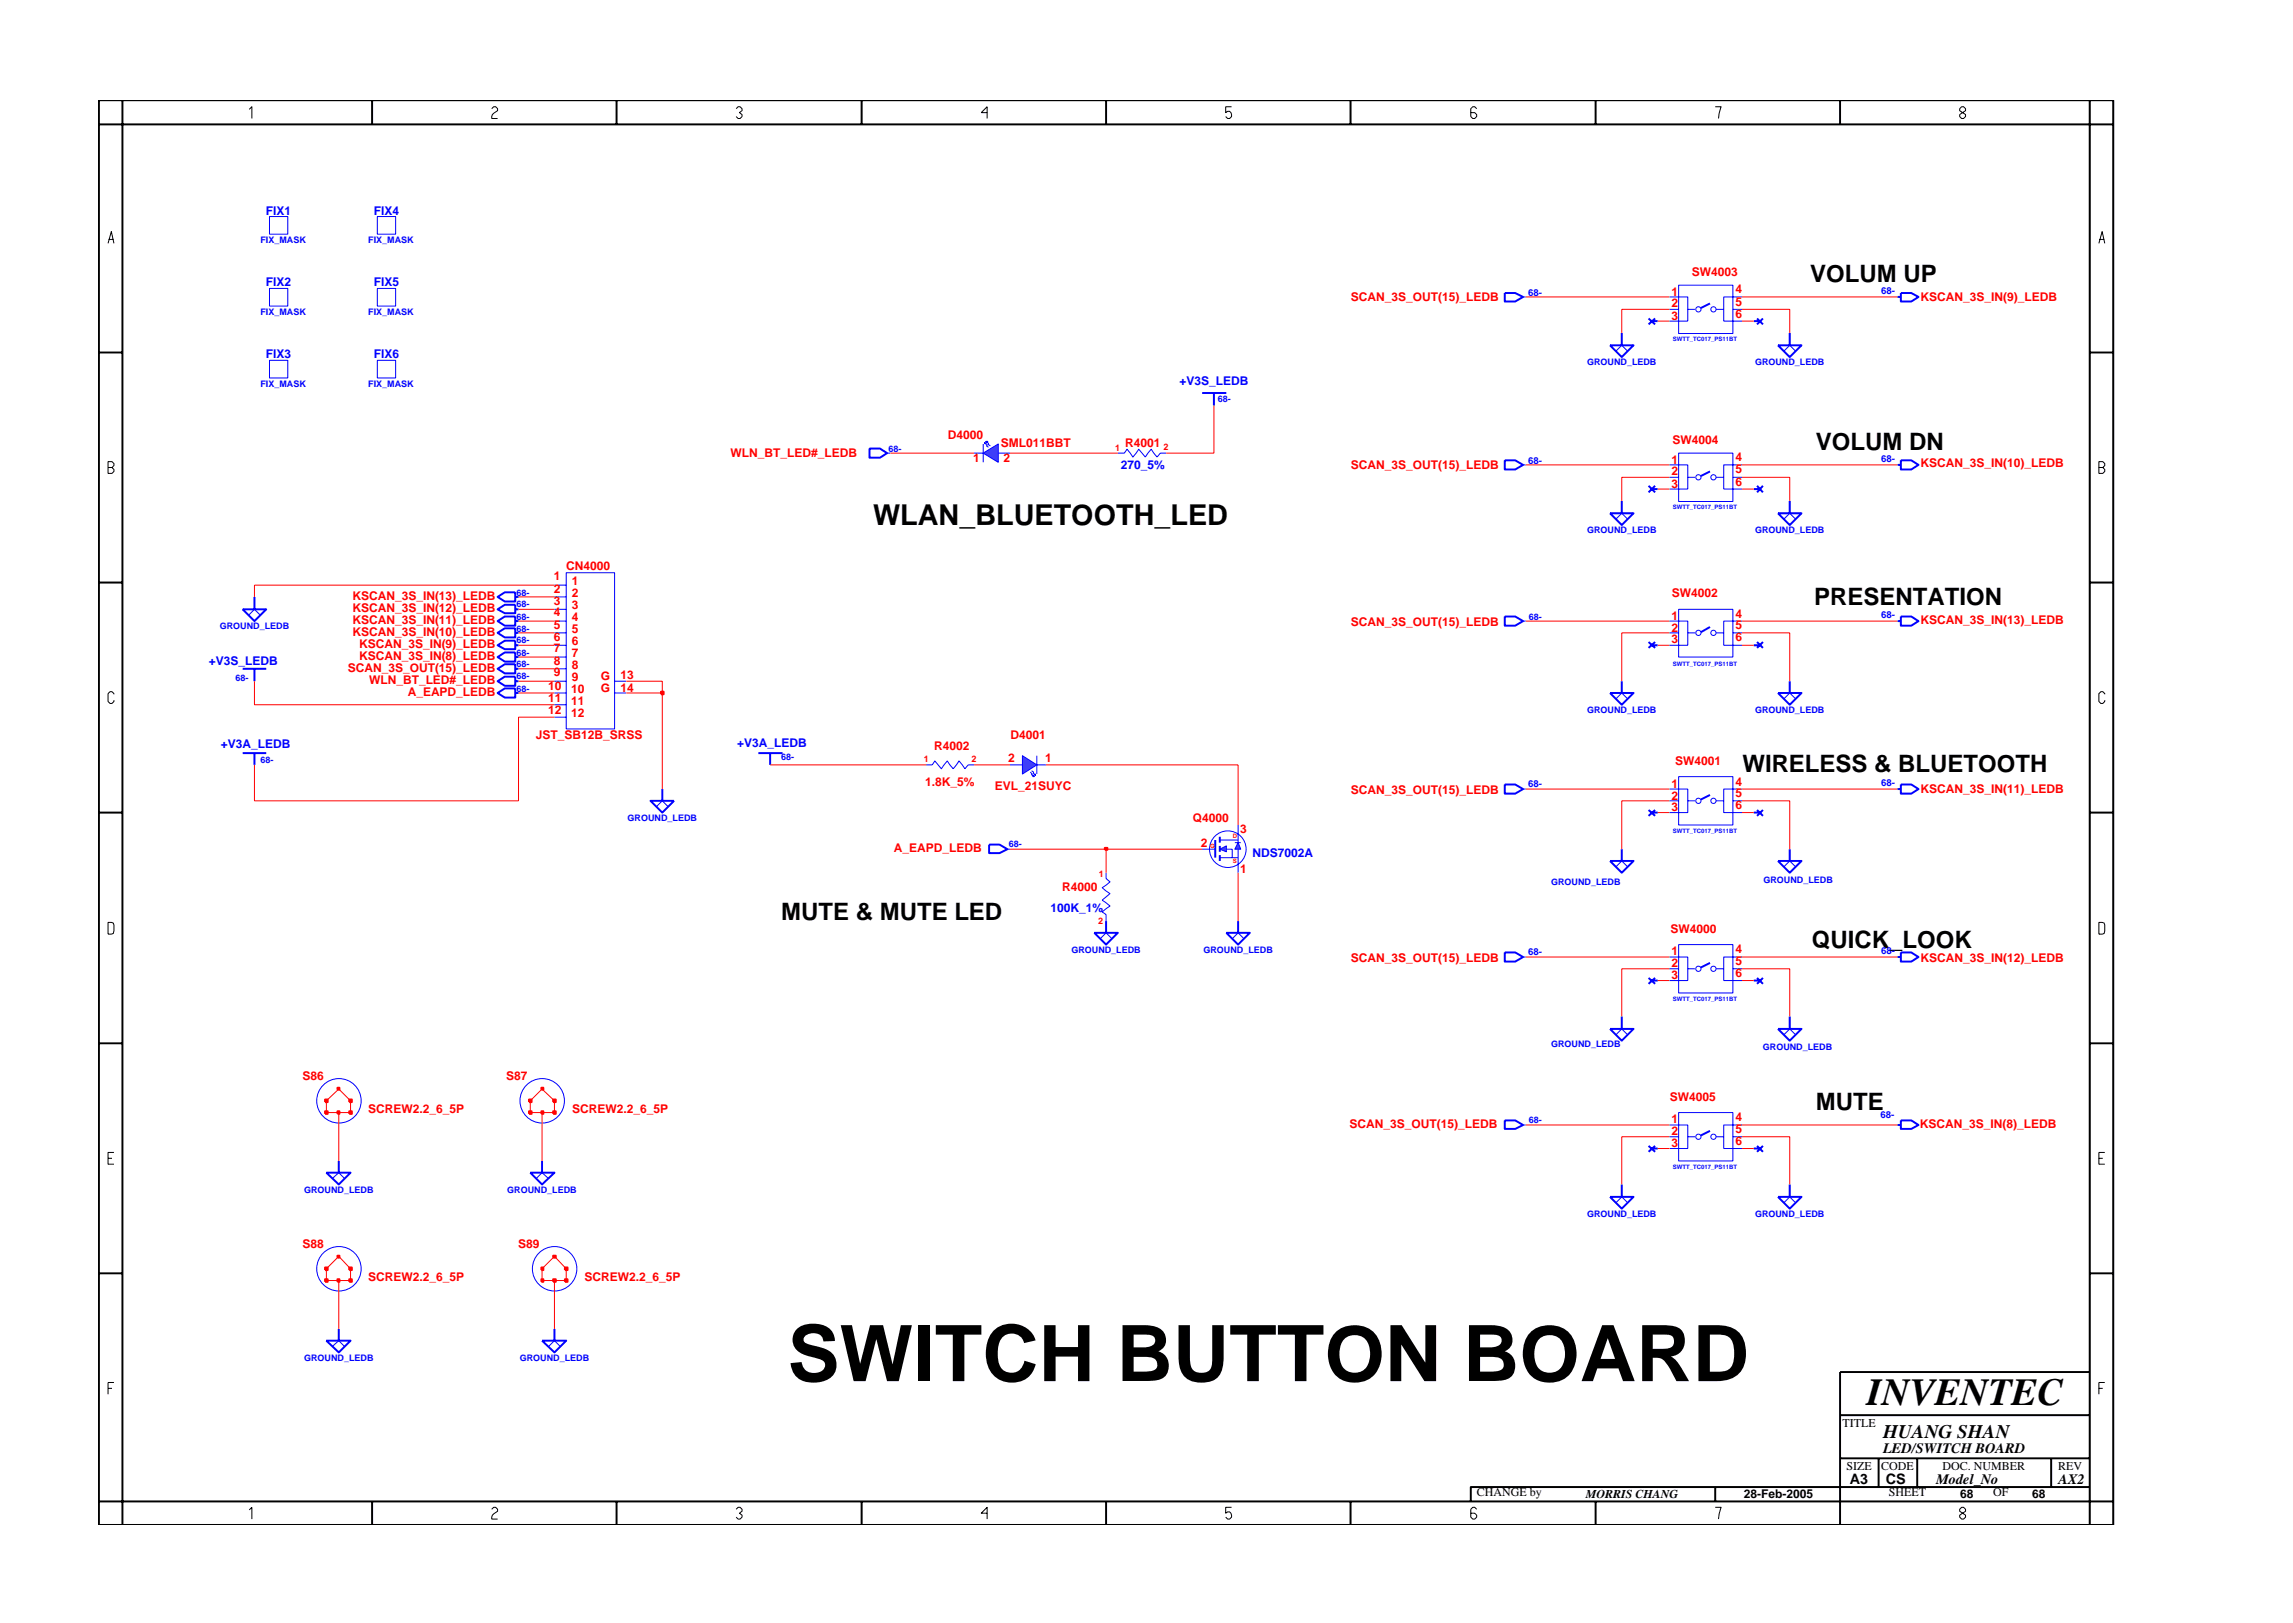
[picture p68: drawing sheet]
<svg xmlns="http://www.w3.org/2000/svg" width="297mm" height="210mm" viewBox="0 0 297 210" stroke-linecap="round" stroke-linejoin="round" font-family="sans-serif">
<defs><g id="words">
<text font-size="10.1" x="102" y="178.9">SWITCH BUTTON BOARD</text>
<text font-size="5" x="241.8" y="182">INVENTEC</text>
<text font-size="3.7" x="113.1" y="68">WLAN_BLUETOOTH_LED</text>
<g font-size="3.1">
<text x="234.5" y="36.6">VOLUM UP</text>
<text x="235.2" y="58.3">VOLUM DN</text>
<text x="235" y="78.4">PRESENTATION</text>
<text x="225.7" y="100.1">WIRELESS &amp; BLUETOOTH</text>
<text x="101.2" y="119.2">MUTE &amp; MUTE LED</text>
<text x="234.7" y="122.8">QUICK_LOOK</text>
<text x="235.2" y="143.8">MUTE</text>
</g>
<text font-size="2.5" x="244" y="186.3">HUANG SHAN</text>
<g font-size="1.9">
<text x="244" y="188.2">LED/SWITCH BOARD</text>
<text x="239.6" y="192.2">A3</text>
<text x="244.3" y="192.3">CS</text>
<text x="250.8" y="192.2">Model_No</text>
<text x="266.6" y="192.2">AX2</text>
</g>
<g font-size="1.6" fill="#00f">
<text x="34.5" y="27.8">FIX1</text>
<text x="48.4" y="27.8">FIX4</text>
<text x="34.5" y="37.1">FIX2</text>
<text x="48.4" y="37.1">FIX5</text>
<text x="34.5" y="46.4">FIX3</text>
<text x="48.4" y="46.4">FIX6</text>
<text x="152.8" y="49.9">+V3S_LEDB</text>
<text x="145.2" y="60.7">270_5%</text>
<text x="27.1" y="86.1">+V3S_LEDB</text>
<text x="28.6" y="96.9">+V3A_LEDB</text>
<text x="95.5" y="96.8">+V3A_LEDB</text>
<text x="162.3" y="111">NDS7002A</text>
<text x="136.1" y="118.1">100K_1%</text>
</g>
<g font-size="1.6" fill="#f00">
<text x="219.1" y="35.8">SW4003</text>
<text x="175" y="39">SCAN_3S_OUT(15)_LEDB</text>
<text x="216.5" y="38.3">1</text>
<text x="216.5" y="39.8">2</text>
<text x="216.5" y="41.4">3</text>
<text x="224.8" y="38">4</text>
<text x="224.8" y="39.6">5</text>
<text x="224.8" y="41.2">6</text>
<text x="248.8" y="39">KSCAN_3S_IN(9)_LEDB</text>
<text x="94.6" y="59.2">WLN_BT_LED#_LEDB</text>
<text x="122.8" y="56.9">D4000</text>
<text x="126.1" y="59.9">1</text>
<text x="129.7" y="57.9">SML011BBT</text>
<text x="130" y="59.9">2</text>
<text x="145.7" y="57.9">R4001</text>
<text x="216.7" y="57.5">SW4004</text>
<text x="224.8" y="59.8">4</text>
<text x="175" y="60.8">SCAN_3S_OUT(15)_LEDB</text>
<text x="216.5" y="60.1">1</text>
<text x="216.5" y="61.6">2</text>
<text x="216.5" y="63.2">3</text>
<text x="224.8" y="61.3">5</text>
<text x="224.8" y="62.9">6</text>
<text x="248.8" y="60.6">KSCAN_3S_IN(10)_LEDB</text>
<text x="45.6" y="77.7">KSCAN_3S_IN(13)_LEDB</text>
<text x="71.7" y="75.2">1</text>
<text x="71.7" y="76.8">2</text>
<text x="73.3" y="73.9">CN4000</text>
<text x="74.1" y="75.8">1</text>
<text x="74.1" y="77.3">2</text>
<text x="216.6" y="77.4">SW4002</text>
<text x="45.6" y="82.4">KSCAN_3S_IN(10)_LEDB</text>
<text x="45.6" y="80.9">KSCAN_3S_IN(11)_LEDB</text>
<text x="45.6" y="79.3">KSCAN_3S_IN(12)_LEDB</text>
<text x="46.5" y="83.9">KSCAN_3S_IN(9)_LEDB</text>
<text x="71.7" y="78.3">3</text>
<text x="71.7" y="79.8">4</text>
<text x="71.7" y="81.5">5</text>
<text x="71.7" y="83">6</text>
<text x="74.1" y="83.6">6</text>
<text x="74.1" y="78.9">3</text>
<text x="74.1" y="80.5">4</text>
<text x="74.1" y="82">5</text>
<text x="175" y="81">SCAN_3S_OUT(15)_LEDB</text>
<text x="216.5" y="80.3">1</text>
<text x="216.5" y="81.8">2</text>
<text x="216.5" y="83.3">3</text>
<text x="224.8" y="80">4</text>
<text x="224.8" y="81.5">5</text>
<text x="224.8" y="83.1">6</text>
<text x="248.8" y="80.9">KSCAN_3S_IN(13)_LEDB</text>
<text x="45" y="87.1">SCAN_3S_OUT(15)_LEDB</text>
<text x="46.5" y="85.5">KSCAN_3S_IN(8)_LEDB</text>
<text x="47.8" y="88.6">WLN_BT_LED#_LEDB</text>
<text x="71" y="89.4">10</text>
<text x="71.7" y="84.5">7</text>
<text x="71.7" y="86.1">8</text>
<text x="71.7" y="87.6">9</text>
<text x="74" y="89.8">10</text>
<text x="74.1" y="85.1">7</text>
<text x="74.1" y="86.6">8</text>
<text x="74.1" y="88.3">9</text>
<text x="77.8" y="88.1">G</text>
<text x="77.8" y="89.6">G</text>
<text x="80.4" y="88">13</text>
<text x="80.4" y="89.6">14</text>
<text x="52.8" y="90.2">A_EAPD_LEDB</text>
<text x="69.4" y="95.8">JST_SB12B_SRSS</text>
<text x="71" y="90.9">11</text>
<text x="71" y="92.5">12</text>
<text x="74" y="91.3">11</text>
<text x="74" y="92.9">12</text>
<text x="130.9" y="95.8">D4001</text>
<text x="119.9" y="101.8">1.8K_5%</text>
<text x="121" y="97.1">R4002</text>
<text x="130.6" y="98.7">2</text>
<text x="135.4" y="98.7">1</text>
<text x="217" y="99.1">SW4001</text>
<text x="224.8" y="101.8">4</text>
<text x="128.9" y="102.4">EVL_21SUYC</text>
<text x="154.5" y="106.5">Q4000</text>
<text x="160.6" y="107.9">3</text>
<text x="175" y="102.8">SCAN_3S_OUT(15)_LEDB</text>
<text x="216.5" y="102.1">1</text>
<text x="216.5" y="103.6">2</text>
<text x="216.5" y="105.1">3</text>
<text x="224.8" y="103.3">5</text>
<text x="224.8" y="104.8">6</text>
<text x="248.8" y="102.7">KSCAN_3S_IN(11)_LEDB</text>
<text x="115.8" y="110.3">A_EAPD_LEDB</text>
<text x="155.6" y="109.8">2</text>
<text x="160.6" y="113.1">1</text>
<text x="137.6" y="115.4">R4000</text>
<text x="175" y="124.6">SCAN_3S_OUT(15)_LEDB</text>
<text x="216.4" y="120.9">SW4000</text>
<text x="216.5" y="123.7">1</text>
<text x="216.5" y="125.3">2</text>
<text x="224.8" y="123.4">4</text>
<text x="224.8" y="125.1">5</text>
<text x="248.8" y="124.6">KSCAN_3S_IN(12)_LEDB</text>
<text x="216.5" y="126.9">3</text>
<text x="224.8" y="126.6">6</text>
<text x="39.2" y="139.9">S86</text>
<text x="65.6" y="139.9">S87</text>
<text x="216.3" y="142.7">SW4005</text>
<text x="47.7" y="144.1">SCREW2.2_6_5P</text>
<text x="74.1" y="144.1">SCREW2.2_6_5P</text>
<text x="174.8" y="146.1">SCAN_3S_OUT(15)_LEDB</text>
<text x="216.5" y="145.5">1</text>
<text x="216.5" y="147.1">2</text>
<text x="216.5" y="148.6">3</text>
<text x="224.8" y="145.2">4</text>
<text x="224.8" y="146.8">5</text>
<text x="224.8" y="148.3">6</text>
<text x="248.7" y="146.2">KSCAN_3S_IN(8)_LEDB</text>
<text x="39.2" y="161.7">S88</text>
<text x="67.1" y="161.7">S89</text>
<text x="47.7" y="165.9">SCREW2.2_6_5P</text>
<text x="75.7" y="165.9">SCREW2.2_6_5P</text>
</g>
<g font-size="1.6">
<text x="238.7" y="184.8">TITLE</text>
<text x="239.2" y="190.4">SIZE</text>
<text x="243.7" y="190.4">CODE</text>
<text x="251.6" y="190.4">DOC. NUMBER</text>
<text x="266.6" y="190.4">REV</text>
<text x="191.3" y="193.9">CHANGE by</text>
<text x="205.4" y="194.1">MORRIS CHANG</text>
<text x="225.9" y="194.1">28-Feb-2005</text>
<text x="244.7" y="193.9">SHEET</text>
<text x="253.9" y="194.1">68</text>
<text x="258.2" y="193.9">OF</text>
<text x="263.3" y="194.1">68</text>
</g>
<g font-size="1.2" fill="#00f">
<text x="33.7" y="31.5">FIX_MASK</text>
<text x="47.7" y="31.5">FIX_MASK</text>
<text x="33.7" y="40.8">FIX_MASK</text>
<text x="47.7" y="40.8">FIX_MASK</text>
<text x="198" y="38.3">68-</text>
<text x="243.7" y="38.1">68-</text>
<text x="205.6" y="47.3">GROUND_LEDB</text>
<text x="227.3" y="47.3">GROUND_LEDB</text>
<text x="33.7" y="50.2">FIX_MASK</text>
<text x="47.7" y="50.2">FIX_MASK</text>
<text x="157.8" y="52.1">68-</text>
<text x="115.1" y="58.5">68-</text>
<text x="243.7" y="59.9">68-</text>
<text x="198" y="60.1">68-</text>
<text x="205.6" y="69.1">GROUND_LEDB</text>
<text x="227.3" y="69.1">GROUND_LEDB</text>
<text x="66.9" y="77.2">68-</text>
<text x="28.5" y="81.5">GROUND_LEDB</text>
<text x="66.9" y="83.3">68-</text>
<text x="66.9" y="81.8">68-</text>
<text x="66.9" y="80.3">68-</text>
<text x="66.9" y="78.7">68-</text>
<text x="198.1" y="80.3">68-</text>
<text x="243.7" y="80">68-</text>
<text x="30.5" y="88.2">68-</text>
<text x="66.9" y="84.9">68-</text>
<text x="66.9" y="86.5">68-</text>
<text x="66.9" y="88">68-</text>
<text x="66.9" y="89.6">68-</text>
<text x="205.6" y="92.4">GROUND_LEDB</text>
<text x="227.3" y="92.4">GROUND_LEDB</text>
<text x="33.7" y="98.9">68-</text>
<text x="101.2" y="98.4">68-</text>
<text x="198" y="102">68-</text>
<text x="243.7" y="101.8">68-</text>
<text x="81.3" y="106.4">GROUND_LEDB</text>
<text x="130.7" y="109.8">68-</text>
<text x="200.9" y="114.7">GROUND_LEDB</text>
<text x="228.4" y="114.4">GROUND_LEDB</text>
<text x="138.8" y="123.5">GROUND_LEDB</text>
<text x="155.9" y="123.5">GROUND_LEDB</text>
<text x="198" y="123.7">68-</text>
<text x="243.7" y="123.6">68-</text>
<text x="200.9" y="135.7">GROUND_LEDB</text>
<text x="228.4" y="136">GROUND_LEDB</text>
<text x="198.1" y="145.5">68-</text>
<text x="243.6" y="144.9">68-</text>
<text x="39.4" y="154.6">GROUND_LEDB</text>
<text x="65.7" y="154.6">GROUND_LEDB</text>
<text x="205.6" y="157.6">GROUND_LEDB</text>
<text x="227.3" y="157.6">GROUND_LEDB</text>
<text x="39.4" y="176.3">GROUND_LEDB</text>
<text x="67.3" y="176.3">GROUND_LEDB</text>
</g>
<g font-size="1.2" fill="#f00">
<text x="144.5" y="58.4">1</text>
<text x="150.7" y="58.3">2</text>
<text x="119.7" y="98.7">1</text>
<text x="125.8" y="98.7">2</text>
<text x="142.4" y="113.7">1</text>
<text x="142.3" y="119.7">2</text>
</g>
<g font-size=".8" fill="#00f">
<text x="216.7" y="44.2">SWTT_TC017_PS11BT</text>
<text x="216.7" y="66">SWTT_TC017_PS11BT</text>
<text x="216.7" y="86.2">SWTT_TC017_PS11BT</text>
<text x="216.7" y="107.9">SWTT_TC017_PS11BT</text>
<text x="216.7" y="129.7">SWTT_TC017_PS11BT</text>
<text x="216.7" y="151.4">SWTT_TC017_PS11BT</text>
</g>
<g font-size=".8" fill="#f00">
<text x="156.7" y="109.8">G</text>
<text x="159.7" y="108.6">D</text>
<text x="159.7" y="111.8">S</text>
</g>
</g></defs>
<g fill="none" stroke="#00f" stroke-width=".25">
<path d="M221.5 39.3l-1.2 .6M245.8 38.5h.4M246.2 38h1.4l.9 .5-.9 .6h-1.4zM194.9 59.6h1.4l1 .6-1 .6h-1.4zM230.3 44.7h3.1l-1.6 1.6zM231.8 43.1v1.6M194.9 79.9h1.4l1 .6-1 .6h-1.4zM64.5 85.1l.9-.6h1.3v1.2h-1.3zM64.5 83.6l.9-.6h1.3v1.1h-1.3zM66.7 85.1h.5M66.7 83.6h.5M208.6 89.8h3l-1.5 1.5z"/>
<path d="M210.1 88.3v1.5M143.3 119.3v1.5M221.5 103l-1.2 .6M141.8 120.8h3l-1.5 1.6zM221.5 124.7l-1.2 .6M245.8 145.7h.4M246.2 145.1h1.4l.9 .6-.9 .5h-1.4z"/>
</g>
<g fill="none" stroke="#00f" stroke-width=".13">
<path d="M34.9 28.1h2.4v2.2h-2.4zM216.3 38.5h2.3v3.1h-2.3M217.5 36.9h7v6.3h-7zM225.7 38.5h-2.4v3.1h2.4M48.9 46.7h2.4v2.3h-2.4zM126.2 58.7h1.2M127.4 57.5v2.4M129.3 58.7h1.5M144.8 58.7h.9l.3-.5 .8 1 .7-1 .9 1 .7-1 .8 1 .4-.5h.8M216.3 40.1h1.2M218.6 40.1h1M222.4 40.1h.9"/>
<path d="M224.5 40.1h1.2M231.1 45.5l.7-.8 .8 .8M71.8 77.3h1.5M71.8 75.8h1.5M71.8 78.9h1.5M73.3 74.2h6.3v20.2h-6.3zM197.3 60.2h.3M71.8 80.5h1.5M71.8 83.6h1.5M71.8 82h1.5M71.8 86.6h1.5M71.8 85.1h1.5"/>
<path d="M71.8 89.8h1.5M71.8 88.3h1.5M71.8 92.9h1.5M71.8 91.3h1.5M79.6 89.8h1.5M79.6 88.3h1.5M197.3 80.5h.3M209.3 90.5l.8-.7 .7 .7M143.3 113.1v.7l.5 .4-1 .8 1 .8-1 .8 1 .8-1 .7 .5 .4v.8M216.3 102.2h2.3v3.1h-2.3M216.3 103.7h1.2M217.5 100.6h7v6.3h-7z"/>
<path d="M218.6 103.7h1M222.4 103.7h.9M224.5 103.7h1.2M225.7 102.2h-2.4v3.1h2.4M142.5 121.6l.8-.8 .7 .8M216.3 124h2.3v3h-2.3M216.3 125.5h1.2M217.5 122.4h7v6.2h-7zM218.6 125.5h1M222.4 125.5h.9M224.5 125.5h1.2M225.7 124h-2.4v3h2.4"/>
<circle cx="220" cy="40.1" r=".34"/>
<circle cx="222" cy="40.1" r=".34"/>
<circle cx="220" cy="103.7" r=".34"/>
<circle cx="222" cy="103.7" r=".34"/>
<circle cx="220" cy="125.5" r=".34"/>
<circle cx="222" cy="125.5" r=".34"/>
</g>
<path d="M127.4 58.7l1.9-1.2v2.4z" fill="#3c3cc8"/>
<path d="M127.4 58.7l1.9-1.2v2.4z" fill="none" stroke="#00f" stroke-width=".13"/>
<path d="M127.5 57.3l.2 .1-.1 .1z" fill="#3c3cc8"/>
<path d="M127.5 57.3l.2 .1-.1 .1zM127.5 57.3l.4 .3-.1 .2 .2 .1" fill="none" stroke="#00f" stroke-width=".13"/>
<path d="M127.7 57.2h.3l-.2 .1z" fill="#3c3cc8"/>
<g fill="none" stroke="#00f" stroke-width=".13">
<path d="M48.9 28.1h2.4v2.2h-2.4zM48.9 37.4h2.4v2.3h-2.4zM197.3 38.5h.3M34.9 46.7h2.4v2.3h-2.4zM114.9 58.7h.4M127.7 57.2h.3l-.2 .1zM127.7 57.2l.6 .6M209.3 45.5l.8-.8 .7 .8M32.2 79.7l.8-.8 .7 .8M231.1 67.3l.7-.8 .8 .8M120 99.1h.8l.3-.5 .8 1 .8-1 .8 1 .7-1 .8 1 .4-.5h.8M130.8 99.1h1.6"/>
<path d="M134.3 99.1h1.2M134.3 97.9v2.4M85 104.5l.8-.8 .8 .8M130.5 110h.3M197.3 102.2h.3M231.1 112.3l.7-.8 .8 .8M159.6 121.6l.8-.8 .7 .8M197.3 124h.3M209.3 134.1l.8-.8 .7 .8M43 152.7l.9-.8 .7 .8M209.3 155.8l.8-.7 .7 .7M216.3 145.7h2.3v3.1h-2.3"/>
<path d="M216.3 147.3h1.2M217.5 144.1h7v6.3h-7zM218.6 147.3h1M222.4 147.3h.9M224.5 147.3h1.2M225.7 145.7h-2.4v3.1h2.4M231.1 155.8l.7-.7 .8 .7M43 174.4l.9-.7 .7 .7M71.1 174.4l.7-.7 .8 .7"/>
<circle cx="43.9" cy="142.6" r="2.88"/>
<circle cx="70.2" cy="142.6" r="2.88"/>
<circle cx="220" cy="147.3" r=".34"/>
<circle cx="222" cy="147.3" r=".34"/>
<circle cx="43.9" cy="164.4" r="2.88"/>
<circle cx="71.8" cy="164.4" r="2.88"/>
</g>
<g fill="none" stroke="#00f" stroke-width=".25">
<path d="M194.9 38h1.4l1 .5-1 .6h-1.4zM112.6 58.1h1.4l.9 .6-.9 .6h-1.4zM155.7 50.9h3.2M157.3 50.9v1.6M208.6 44.7h3l-1.5 1.6zM210.1 43.1v1.6M213.6 41.3l.8 .7M214 41.6h.7M214.4 41.3l-.8 .7M227.2 41.6h.8M227.6 41.3l.8 .7M228.4 41.3l-.8 .7"/>
<path d="M31.4 78.9h3.1l-1.5 1.6zM33 77.3v1.6M64.5 77.3l.9-.6h1.3v1.2h-1.3zM64.5 78.9l.9-.6h1.3v1.1h-1.3zM66.7 77.3h.5M66.7 78.9h.5M213.6 62.9l.8 .9M214 63.4h.7M214.4 62.9l-.8 .9M227.2 63.4h.8M227.6 62.9l.8 .9M228.4 62.9l-.8 .9"/>
<path d="M230.3 66.5h3.1l-1.6 1.5zM231.8 64.9v1.6M246.2 79.9h1.4l.9 .6-.9 .6h-1.4zM31.4 86.6h3.1M33 86.6v1.7M64.5 82l.9-.6h1.3v1.2h-1.3zM64.5 88.3l.9-.6h1.3v1.1h-1.3zM64.5 86.6l.9-.6h1.3v1.2h-1.3zM64.5 89.8l.9-.6h1.3v1.2h-1.3zM66.7 82h.5M66.7 88.3h.5M66.7 86.6h.5"/>
<path d="M66.7 89.8h.5M213.6 83.2l.8 .7M214 83.6h.7M214.4 83.2l-.8 .7M227.2 83.6h.8M227.6 83.2l.8 .7M228.4 83.2l-.8 .7M245.8 80.5h.4M84.3 103.7h3l-1.5 1.6zM85.8 102.2v1.5M128.1 109.4h1.4l1 .6-1 .5h-1.4zM160.4 119.3v1.5"/>
<path d="M194.9 101.6h1.4l1 .6-1 .6h-1.4zM213.6 104.9l.8 .8M214 105.3h.7M214.4 104.9l-.8 .8M227.2 105.3h.8M227.6 104.9l.8 .8M228.4 104.9l-.8 .8M230.3 111.5h3.1l-1.6 1.6zM231.8 110v1.5M245.8 102.2h.4M246.2 101.6h1.4l.9 .6-.9 .6h-1.4zM158.9 120.8h3l-1.5 1.6z"/>
<path d="M194.9 123.4h1.4l1 .6-1 .6h-1.4zM208.6 133.3h3l-1.5 1.5zM210.1 131.7v1.6M213.6 126.7l.8 .8M214 127h.7M214.4 126.7l-.8 .8M227.2 127h.8M227.6 126.7l.8 .8M228.4 126.7l-.8 .8M245.8 124h.4M246.2 123.4h1.4l.9 .6-.9 .6h-1.4zM42.3 151.9h3.1l-1.5 1.5z"/>
<path d="M43.9 150.4v1.5M208.6 155.1h3l-1.5 1.5zM210.1 153.4v1.7M213.6 148.4l.8 .8M214 148.8h.7M214.4 148.4l-.8 .8M221.5 146.5l-1.2 .6M227.2 148.8h.8M227.6 148.4l.8 .8M228.4 148.4l-.8 .8M230.3 155.1h3.1l-1.6 1.5zM231.8 153.4v1.7"/>
<path d="M42.3 173.7h3.1l-1.5 1.5zM43.9 172.2v1.5M70.2 173.7h3.1l-1.5 1.5zM71.8 172.2v1.5"/>
</g>
<path d="M132.4 97.9l1.9 1.2-1.9 1.2z" fill="#3c3cc8"/>
<path d="M132.4 97.9l1.9 1.2-1.9 1.2z" fill="none" stroke="#00f" stroke-width=".13"/>
<path d="M134 100.4l.1-.1v.1z" fill="#3c3cc8"/>
<path d="M133.6 99.9l.3 .1v.2l.2 .2M134 100.4l.1-.1v.1z" fill="none" stroke="#00f" stroke-width=".13"/>
<path d="M133.9 100.4l.1 .2h-.2z" fill="#3c3cc8"/>
<path d="M34.9 37.4h2.4v2.3h-2.4zM209.3 67.3l.8-.8 .7 .8M231.1 90.5l.7-.7 .8 .7M133.5 100l.2 .3-.1 .1 .4 .2M133.9 100.4l.1 .2h-.2zM155.7 110h1.7M209.3 112.3l.8-.8 .7 .8M231.1 134.1l.7-.8 .8 .8M69.5 152.7l.7-.8 .9 .8M197.3 145.7h.3" fill="none" stroke="#00f" stroke-width=".13"/>
<g fill="none" stroke="#00f" stroke-width=".25">
<path d="M246.2 59.6h1.4l.9 .6-.9 .6h-1.4zM208.6 66.5h3l-1.5 1.5zM210.1 64.9v1.6M245.8 60.2h.4M31.4 97.6h3.1M33 97.6v1.5M64.5 80.5l.9-.6h1.3v1.2h-1.3zM66.7 80.5h.5M230.3 89.8h3.1l-1.6 1.5zM231.8 88.3v1.5M157.4 108.8v2.3M208.6 111.5h3l-1.5 1.6z"/>
<path d="M210.1 110v1.5M230.3 133.3h3.1l-1.6 1.5zM231.8 131.7v1.6M68.7 151.9h3.1l-1.6 1.5zM70.2 150.4v1.5M194.9 145.1h1.4l1 .6-1 .5h-1.4z"/>
</g>
<path d="M160.4 109.2l.3 .8h-.7z" fill="#3c3cc8"/>
<path d="M160 109.2h.7M160.4 109.2l.3 .8h-.7z" fill="none" stroke="#00f" stroke-width=".13"/>
<path d="M158 110l.9-.4v.7z" fill="#3c3cc8"/>
<g fill="none" stroke="#00f" stroke-width=".13">
<path d="M217.5 58.7h7v6.3h-7zM216.3 60.2h2.3v3.2h-2.3M216.3 61.8h1.2M217.5 78.9h7v6.2h-7zM218.6 61.8h1M222.4 61.8h.9M224.5 61.8h1.2M225.7 60.2h-2.4v3.2h2.4M216.3 80.5h2.3v3.1h-2.3M216.3 82h1.2M218.6 82h1M222.4 82h.9"/>
<path d="M224.5 82h1.2M225.7 80.5h-2.4v3.1h2.4M158 110l.9-.4v.7zM158 111.1h2.4M158 108.8h2.4M158.9 110h.7v1.1M160.4 106.9v2.3M160.4 110v3.1"/>
<circle cx="220" cy="61.8" r=".34"/>
<circle cx="222" cy="61.8" r=".34"/>
<circle cx="220" cy="82" r=".34"/>
<circle cx="222" cy="82" r=".34"/>
<circle cx="159.1" cy="110" r="2.37"/>
</g>
<path d="M221.5 61.1l-1.2 .6M98.2 97.6h3.2M99.8 97.6v1.5M221.5 81.2l-1.2 .7M158 108.4v.8M158 109.6v.7M158 110.8v.7" fill="none" stroke="#00f" stroke-width=".25"/>
<path d="M43.9 165.9v6.3M71.8 165.9v6.3" fill="none" stroke="#f00" stroke-width=".13"/>
<path d="M42.1 165.7h.3v.4h-.3z" fill="#8e2323"/>
<path d="M42.1 165.7h.3v.4h-.3z" fill="none" stroke="#f00" stroke-width=".25"/>
<path d="M42.3 164.4v1.5h1.6" fill="none" stroke="#f00" stroke-width=".13"/>
<path d="M43.7 165.7h.3v.4h-.3z" fill="#8e2323"/>
<path d="M43.7 165.7h.3v.4h-.3z" fill="none" stroke="#f00" stroke-width=".25"/>
<path d="M43.9 165.9h1.5" fill="none" stroke="#f00" stroke-width=".13"/>
<path d="M45.2 165.7h.4v.4h-.4z" fill="#8e2323"/>
<path d="M45.2 165.7h.4v.4h-.4z" fill="none" stroke="#f00" stroke-width=".25"/>
<path d="M45.4 164.4v1.5" fill="none" stroke="#f00" stroke-width=".13"/>
<path d="M70.1 165.7h.3v.4h-.3z" fill="#8e2323"/>
<path d="M70.1 165.7h.3v.4h-.3z" fill="none" stroke="#f00" stroke-width=".25"/>
<path d="M70.2 164.4v1.5h1.6" fill="none" stroke="#f00" stroke-width=".13"/>
<path d="M71.7 165.7h.3v.4h-.3z" fill="#8e2323"/>
<path d="M71.7 165.7h.3v.4h-.3z" fill="none" stroke="#f00" stroke-width=".25"/>
<path d="M71.8 165.9h1.5" fill="none" stroke="#f00" stroke-width=".13"/>
<path d="M73.2 165.7h.3v.4h-.3z" fill="#8e2323"/>
<path d="M73.2 165.7h.3v.4h-.3z" fill="none" stroke="#f00" stroke-width=".25"/>
<path d="M73.3 164.4v1.5" fill="none" stroke="#f00" stroke-width=".13"/>
<path d="M42.1 164.2h.3v.3h-.3z" fill="#8e2323"/>
<path d="M42.1 164.2h.3v.3h-.3z" fill="none" stroke="#f00" stroke-width=".25"/>
<path d="M45.2 164.2h.4v.3h-.4z" fill="#8e2323"/>
<path d="M45.2 164.2h.4v.3h-.4z" fill="none" stroke="#f00" stroke-width=".25"/>
<path d="M70.1 164.2h.3v.3h-.3z" fill="#8e2323"/>
<path d="M70.1 164.2h.3v.3h-.3z" fill="none" stroke="#f00" stroke-width=".25"/>
<path d="M73.2 164.2h.3v.3h-.3z" fill="#8e2323"/>
<path d="M73.2 164.2h.3v.3h-.3z" fill="none" stroke="#f00" stroke-width=".25"/>
<path d="M43.7 162.7h.3v.2h-.3z" fill="#8e2323"/>
<path d="M43.7 162.7h.3v.2h-.3z" fill="none" stroke="#f00" stroke-width=".25"/>
<path d="M71.7 162.7h.3v.2h-.3z" fill="#8e2323"/>
<path d="M71.7 162.7h.3v.2h-.3z" fill="none" stroke="#f00" stroke-width=".25"/>
<path d="M43.9 144.1v6.3M70.2 144.1v6.3M197.6 145.7h18.7M214.7 148.8h1.6M216.3 147.3h-6.2v6.1M225.7 147.3h6.1v6.1M225.7 148.8h1.5M225.7 145.7h20.1" fill="none" stroke="#f00" stroke-width=".13"/>
<path d="M42.1 144h.3v.3h-.3z" fill="#8e2323"/>
<path d="M42.1 144h.3v.3h-.3z" fill="none" stroke="#f00" stroke-width=".25"/>
<path d="M42.3 142.6v1.5h1.6" fill="none" stroke="#f00" stroke-width=".13"/>
<path d="M43.7 144h.3v.3h-.3z" fill="#8e2323"/>
<path d="M43.7 144h.3v.3h-.3z" fill="none" stroke="#f00" stroke-width=".25"/>
<path d="M43.9 144.1h1.5" fill="none" stroke="#f00" stroke-width=".13"/>
<path d="M45.2 144h.4v.3h-.4z" fill="#8e2323"/>
<path d="M45.2 144h.4v.3h-.4z" fill="none" stroke="#f00" stroke-width=".25"/>
<path d="M45.4 142.6v1.5" fill="none" stroke="#f00" stroke-width=".13"/>
<path d="M68.5 144h.4v.3h-.4z" fill="#8e2323"/>
<path d="M68.5 144h.4v.3h-.4z" fill="none" stroke="#f00" stroke-width=".25"/>
<path d="M68.7 142.6v1.5h1.5" fill="none" stroke="#f00" stroke-width=".13"/>
<path d="M70.1 144h.3v.3h-.3z" fill="#8e2323"/>
<path d="M70.1 144h.3v.3h-.3z" fill="none" stroke="#f00" stroke-width=".25"/>
<path d="M70.2 144.1h1.6" fill="none" stroke="#f00" stroke-width=".13"/>
<path d="M71.7 144h.3v.3h-.3z" fill="#8e2323"/>
<path d="M71.7 144h.3v.3h-.3z" fill="none" stroke="#f00" stroke-width=".25"/>
<path d="M71.8 142.6v1.5" fill="none" stroke="#f00" stroke-width=".13"/>
<path d="M42.1 142.4h.3v.4h-.3z" fill="#8e2323"/>
<path d="M42.1 142.4h.3v.4h-.3z" fill="none" stroke="#f00" stroke-width=".25"/>
<path d="M45.2 142.4h.4v.4h-.4z" fill="#8e2323"/>
<path d="M45.2 142.4h.4v.4h-.4z" fill="none" stroke="#f00" stroke-width=".25"/>
<path d="M68.5 142.4h.4v.4h-.4z" fill="#8e2323"/>
<path d="M68.5 142.4h.4v.4h-.4z" fill="none" stroke="#f00" stroke-width=".25"/>
<path d="M71.7 142.4h.3v.4h-.3z" fill="#8e2323"/>
<path d="M71.7 142.4h.3v.4h-.3z" fill="none" stroke="#f00" stroke-width=".25"/>
<path d="M43.7 140.9h.3v.3h-.3z" fill="#8e2323"/>
<path d="M43.7 140.9h.3v.3h-.3z" fill="none" stroke="#f00" stroke-width=".25"/>
<path d="M70.1 140.9h.3v.3h-.3z" fill="#8e2323"/>
<path d="M70.1 140.9h.3v.3h-.3z" fill="none" stroke="#f00" stroke-width=".25"/>
<path d="M130.8 110h12.5v3.1M160.4 113.1v6.2M197.6 124h18.7M214.7 127h1.6M216.3 125.5h-6.2v6.2M225.7 125.5h6.1v6.2M225.7 127h1.5M225.7 124h20.1" fill="none" stroke="#f00" stroke-width=".13"/>
<path d="M143.1 109.8h.4v.3h-.4z" fill="#8e2323"/>
<path d="M143.1 109.8h.4v.3h-.4z" fill="none" stroke="#f00" stroke-width=".25"/>
<g fill="none" stroke="#f00" stroke-width=".13">
<path d="M33 88.3v3h38.8M67.2 89.8h4.6M71.8 92.9h-4.6v10.8h-34.2v-4.6M81.1 89.8h4.7v12.4M99.8 99.1h20.2M126.2 99.1h4.6M135.5 99.1h24.9v7.8M143.3 110h12.4M197.6 102.2h18.7M214.7 105.3h1.6M216.3 103.7h-6.2v6.3M225.7 103.7h6.1v6.3"/>
<path d="M225.7 105.3h1.5M225.7 102.2h20.1"/>
</g>
<path d="M85.6 89.6h.4v.3h-.4z" fill="#8e2323"/>
<path d="M85.6 89.6h.4v.3h-.4z" fill="none" stroke="#f00" stroke-width=".25"/>
<g fill="none" stroke="#f00" stroke-width=".13">
<path d="M197.6 38.5h18.7M225.7 38.5h20.1M115.3 58.7h10.9M130.8 58.7h14M157.3 52.5v6.2h-6.2M214.7 41.6h1.6M216.3 40.1h-6.2v3M225.7 40.1h6.1v3M225.7 41.6h1.5M67.2 78.9h4.6M67.2 77.3h4.6M71.8 75.8h-38.8v1.5"/>
<path d="M197.6 60.2h18.7M214.7 63.4h1.6M216.3 61.8h-6.2v3.1M225.7 61.8h6.1v3.1M225.7 63.4h1.5M225.7 60.2h20.1M67.2 88.3h4.6M67.2 86.6h4.6M67.2 85.1h4.6M67.2 83.6h4.6M67.2 82h4.6M67.2 80.5h4.6"/>
<path d="M81.1 88.3h4.7v1.5M197.6 80.5h18.7M214.7 83.6h1.6M216.3 82h-6.2v6.3M225.7 82h6.1v6.3M225.7 83.6h1.5M225.7 80.5h20.1M42.3 142.6l1.6-1.5 1.5 1.5M68.7 142.6l1.5-1.5 1.6 1.5M42.3 164.4l1.6-1.6 1.5 1.6M70.2 164.4l1.6-1.6 1.5 1.6"/>
</g>
<g fill="none" stroke="#000" stroke-width=".25">
<path d="M12.8 13h261v184.6h-261zM12.8 16.1h261M15.9 13v184.6M48.2 13v3.1M79.9 13v3.1M111.6 13v3.1M143.3 13v3.1M174.9 13v3.1M206.7 13v3.1M238.4 13v3.1M270.7 13v184.6M12.8 45.7h3.1"/>
<path d="M270.7 45.7h3.1M12.8 75.5h3.1M270.7 75.5h3.1M12.8 105.3h3.1M270.7 105.3h3.1M12.8 135.2h3.1M270.7 135.2h3.1M12.8 165h3.1M270.7 165h3.1M270.7 177.7h-32.3v19.9M12.8 194.5h261M48.2 194.5v3.1"/>
<path d="M79.9 194.5v3.1M111.6 194.5v3.1M143.3 194.5v3.1M174.9 194.5v3.1M206.7 194.5v3.1M222.2 192.6v1.9M238.4 183.3h32.3M238.4 188.9h32.3M243.4 188.9v3.7M248.4 188.9v3.7M265.7 188.9v3.7M270.7 192.6h-80.2v1.9"/>
</g>
<g fill="none" stroke="#000" stroke-width=".13">
<path d="M32.3 14.2l.3-.4v1.6M63.7 14.1l.3-.3h.2l.3 .3v.2l-.5 .4-.3 .4v.3h.8M95.4 14.1l.2-.3h.3l.2 .3v.2l-.3 .3 .3 .2v.3l-.2 .3h-.3l-.2-.3M127.9 14.6h-.8l.8-.8v1.6M159.5 13.8h-.7v.8l.2-.2a.5 .5 0 0 1 .5 .7l-.2 .3h-.3l-.2-.3M191.3 14.1l-.3-.3h-.2l-.3 .3v1l.3 .3h.2l.3-.3v-.3l-.3-.2h-.5M222.2 13.8h.8l-.4 1.6M253.9 14.1l.2-.3h.3l.2 .3v.2l-.7 .5v.3l.2 .3h.3l.2-.3v-.3l-.7-.5zM14 31.5l.4-1.5 .4 1.5M14.1 31h.6M271.9 31.5l.4-1.5 .4 1.5M272 31h.6"/>
<path d="M14 59.8h.5l.3 .3v.2l-.3 .3 .3 .2v.3l-.3 .2h-.5zM271.9 59.8h.5l.3 .3v.2l-.3 .3 .3 .2v.3l-.3 .2h-.5zM14 60.6h.5M271.9 60.6h.5M14.8 89.9l-.3-.3h-.2l-.3 .3v1l.3 .2h.2l.3-.2v-.2M272.7 89.9l-.3-.3h-.3l-.2 .3v1l.2 .2h.3l.3-.2v-.2M14 119.5l.7 .1 .1 .2-.1 1.1-.7 .1zM271.9 119.5l.7 .1 .1 .2-.1 1.1-.7 .1zM14 150.1h.5M14.8 149.3h-.8v1.5h.8M271.9 150.1h.5M272.7 149.3h-.8v1.5h.8"/>
<path d="M14 179.9h.5M14.8 179.1h-.8v1.5M271.9 179.9h.5M272.7 179.1h-.8v1.5M32.3 195.6l.3-.3v1.5M63.7 195.5l.3-.2h.2l.3 .2v.3l-.7 .5-.1 .2v.3h.8M95.4 195.5l.2-.2h.3l.2 .2v.3l-.3 .2 .3 .3v.2l-.2 .3h-.3l-.2-.3M127.9 196h-.8l.8-.7v1.5M159.5 195.3h-.7v.7l.2-.1a.5 .5 0 0 1 .5 .6l-.2 .3h-.3l-.2-.3M191.3 195.5l-.3-.2h-.2l-.3 .2v1l.3 .3h.2l.3-.3v-.2l-.3-.3h-.5M222.2 195.3h.8l-.4 1.5M254.1 195.3l-.2 .2v.3l.7 .5v.2l-.2 .3h-.3l-.2-.3v-.2l.7-.5v-.3l-.2-.2z"/>
</g>
<use href="#words"/>
</svg>
